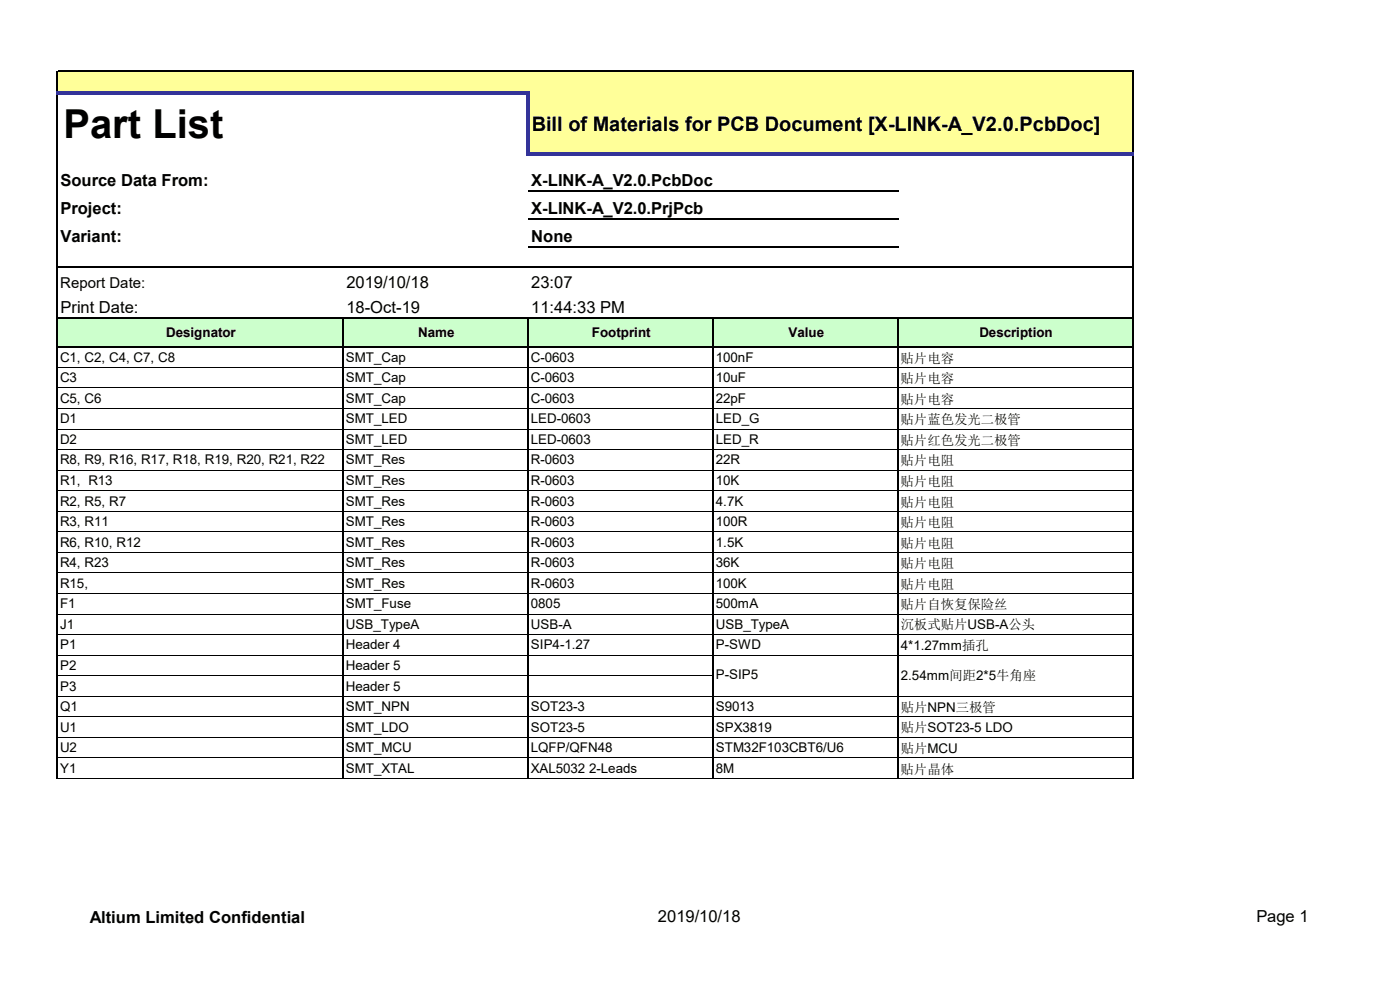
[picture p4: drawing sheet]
<svg xmlns="http://www.w3.org/2000/svg" width="297mm" height="210mm" viewBox="0 0 297 210" stroke-linecap="round" stroke-linejoin="round" font-family="sans-serif">
<defs><g id="words">
<text font-size="8.5" x="13.5" y="29.3">Part List</text>
<text font-size="4.2" x="112.8" y="27.7">Bill of Materials for PCB Document [X-LINK-A_V2.0.PcbDoc]</text>
<g font-size="3.5">
<text x="12.8" y="39.5">Source Data From:</text>
<text x="112.7" y="39.5">X-LINK-A_V2.0.PcbDoc</text>
<text x="12.8" y="45.4">Project:</text>
<text x="112.7" y="45.4">X-LINK-A_V2.0.PrjPcb</text>
<text x="12.8" y="51.3">Variant:</text>
<text x="112.7" y="51.3">None</text>
<text x="73.5" y="61">2019/10/18</text>
<text x="112.7" y="61">23:07</text>
<text x="12.8" y="66.4">Print Date:</text>
<text x="73.5" y="66.4">18-Oct-19</text>
<text x="112.7" y="66.4">11:44:33 PM</text>
<text x="19" y="195.8">Altium Limited Confidential</text>
<text x="139.6" y="195.5">2019/10/18</text>
<text x="266.6" y="195.5">Page 1</text>
</g>
<text font-size="3.2" x="12.8" y="61">Report Date:</text>
<g font-size="2.8">
<text x="35.3" y="71.5">Designator</text>
<text x="88.7" y="71.5">Name</text>
<text x="125.6" y="71.5">Footprint</text>
<text x="167.3" y="71.5">Value</text>
<text x="207.8" y="71.5">Description</text>
<text x="12.7" y="76.7">C1, C2, C4, C7, C8</text>
<text x="73.4" y="76.7">SMT_Cap</text>
<text x="112.6" y="76.7">C-0603</text>
<text x="151.9" y="76.7">100nF</text>
<text x="191.1" y="76.9">贴片电容</text>
<text x="12.7" y="81.1">C3</text>
<text x="73.4" y="81.1">SMT_Cap</text>
<text x="112.6" y="81.1">C-0603</text>
<text x="151.9" y="81.1">10uF</text>
<text x="191.1" y="81.3">贴片电容</text>
<text x="12.7" y="85.4">C5, C6</text>
<text x="12.7" y="89.8">D1</text>
<text x="73.4" y="85.4">SMT_Cap</text>
<text x="73.4" y="89.8">SMT_LED</text>
<text x="112.6" y="85.4">C-0603</text>
<text x="112.6" y="89.8">LED-0603</text>
<text x="151.9" y="85.4">22pF</text>
<text x="151.9" y="89.8">LED_G</text>
<text x="191.1" y="85.6">贴片电容</text>
<text x="12.7" y="94.1">D2</text>
<text x="73.4" y="94.1">SMT_LED</text>
<text x="112.6" y="94.1">LED-0603</text>
<text x="151.9" y="94.1">LED_R</text>
<text x="191.1" y="90">贴片蓝色发光二极管</text>
<text x="191.1" y="94.4">贴片红色发光二极管</text>
<text x="12.7" y="98.5">R8, R9, R16, R17, R18, R19, R20, R21, R22</text>
<text x="73.4" y="98.5">SMT_Res</text>
<text x="112.6" y="98.5">R-0603</text>
<text x="151.9" y="98.5">22R</text>
<text x="191.1" y="98.7">贴片电阻</text>
<text x="12.7" y="102.9">R1, R13</text>
<text x="12.7" y="107.2">R2, R5, R7</text>
<text x="73.4" y="102.9">SMT_Res</text>
<text x="73.4" y="107.2">SMT_Res</text>
<text x="112.6" y="102.9">R-0603</text>
<text x="112.6" y="107.2">R-0603</text>
<text x="151.9" y="102.9">10K</text>
<text x="151.9" y="107.2">4.7K</text>
<text x="191.1" y="103.1">贴片电阻</text>
<text x="191.1" y="107.4">贴片电阻</text>
<text x="12.7" y="111.6">R3, R11</text>
<text x="73.4" y="111.6">SMT_Res</text>
<text x="112.6" y="111.6">R-0603</text>
<text x="151.9" y="111.6">100R</text>
<text x="191.1" y="111.8">贴片电阻</text>
<text x="12.7" y="116">R6, R10, R12</text>
<text x="73.4" y="116">SMT_Res</text>
<text x="112.6" y="116">R-0603</text>
<text x="151.9" y="116">1.5K</text>
<text x="191.1" y="116.2">贴片电阻</text>
<text x="12.7" y="120.3">R4, R23</text>
<text x="12.7" y="124.7">R15,</text>
<text x="73.4" y="120.3">SMT_Res</text>
<text x="73.4" y="124.7">SMT_Res</text>
<text x="112.6" y="120.3">R-0603</text>
<text x="112.6" y="124.7">R-0603</text>
<text x="151.9" y="120.3">36K</text>
<text x="151.9" y="124.7">100K</text>
<text x="191.1" y="120.5">贴片电阻</text>
<text x="191.1" y="124.9">贴片电阻</text>
<text x="12.7" y="129">F1</text>
<text x="73.4" y="129">SMT_Fuse</text>
<text x="112.6" y="129">0805</text>
<text x="151.9" y="129">500mA</text>
<text x="191.1" y="129.2">贴片自恢复保险丝</text>
<text x="12.7" y="133.4">J1</text>
<text x="12.7" y="137.8">P1</text>
<text x="73.4" y="133.4">USB_TypeA</text>
<text x="73.4" y="137.8">Header 4</text>
<text x="112.6" y="133.4">USB-A</text>
<text x="112.6" y="137.8">SIP4-1.27</text>
<text x="151.9" y="133.4">USB_TypeA</text>
<text x="151.9" y="137.8">P-SWD</text>
<text x="191.1" y="133.5">沉板式贴片USB-A公头</text>
<text x="191.1" y="137.8">4*1.27mm插孔</text>
<text x="12.7" y="142.1">P2</text>
<text x="73.4" y="142.1">Header 5</text>
<text x="12.7" y="146.5">P3</text>
<text x="73.4" y="146.5">Header 5</text>
<text x="151.9" y="144.1">P-SIP5</text>
<text x="191.1" y="144.2">2.54mm间距2*5牛角座</text>
<text x="12.7" y="150.8">Q1</text>
<text x="12.7" y="155.2">U1</text>
<text x="73.4" y="150.8">SMT_NPN</text>
<text x="73.4" y="155.2">SMT_LDO</text>
<text x="112.6" y="150.8">SOT23-3</text>
<text x="112.6" y="155.2">SOT23-5</text>
<text x="151.9" y="150.8">S9013</text>
<text x="151.9" y="155.2">SPX3819</text>
<text x="191.1" y="150.9">贴片NPN三极管</text>
<text x="191.1" y="155.3">贴片SOT23-5 LDO</text>
<text x="12.7" y="159.6">U2</text>
<text x="73.4" y="159.6">SMT_MCU</text>
<text x="112.6" y="159.6">LQFP/QFN48</text>
<text x="151.9" y="159.6">STM32F103CBT6/U6</text>
<text x="191.1" y="159.6">贴片MCU</text>
<text x="12.7" y="163.9">Y1</text>
<text x="73.4" y="163.9">SMT_XTAL</text>
<text x="112.6" y="163.9">XAL5032 2-Leads</text>
<text x="151.9" y="163.9">8M</text>
<text x="191.1" y="164.1">贴片晶体</text>
</g>
</g></defs>
<g fill="#ff9">
<path d="M12.3 15.3h228.1v4.5h-228.1z"/>
<path d="M112.1 19.8h128.3v12.8h-128.3z"/>
</g>
<path d="M12.3 67.4h228.1v6.2h-228.1z" fill="#cfc"/>
<path d="M12.1 15v4.4M240.3 15.3v17" fill="none" stroke="#000" stroke-width=".34"/>
<path d="M111.7 20.1h.7v12.8h-.7z" fill-rule="evenodd" fill="#339"/>
<g fill="none" stroke="#000" stroke-width=".21">
<path d="M12.3 77.9h60.3M73 77.9h38.9M112.2 77.9h38.9M151.5 77.9h38.9M12.3 82.3h60.3M12.3 86.6h60.3M12.3 91h60.3M12.3 95.4h60.3M12.3 99.7h60.3M73 82.3h38.9M73 86.6h38.9M73 91h38.9"/>
<path d="M73 95.4h38.9M73 99.7h38.9M112.2 82.3h38.9M112.2 86.6h38.9M112.2 91h38.9M112.2 95.4h38.9M112.2 99.7h38.9M151.5 82.3h38.9M151.5 86.6h38.9M151.5 91h38.9M151.5 95.4h38.9M151.5 99.7h38.9"/>
<path d="M12.3 104.1h60.3M12.3 108.4h60.3M12.3 112.8h60.3M12.3 117.2h60.3M73 104.1h38.9M73 108.4h38.9M73 112.8h38.9M73 117.2h38.9M112.2 104.1h38.9M112.2 108.4h38.9M112.2 112.8h38.9M112.2 117.2h38.9"/>
<path d="M151.5 104.1h38.9M151.5 108.4h38.9M151.5 112.8h38.9M151.5 117.2h38.9M12.3 121.5h60.3M12.3 125.9h60.3M12.3 130.2h60.3M12.3 134.6h60.3M12.3 139h60.3M73 121.5h38.9M73 125.9h38.9M73 130.2h38.9"/>
<path d="M73 134.6h38.9M73 139h38.9M112.2 121.5h38.9M112.2 125.9h38.9M112.2 130.2h38.9M112.2 134.6h38.9M112.2 139h38.9M151.5 121.5h38.9M151.5 125.9h38.9M151.5 130.2h38.9M151.5 134.6h38.9M151.5 139h38.9"/>
<path d="M12.3 143.3h60.3M12.3 147.7h60.3M12.3 152h60.3M12.3 156.4h60.3M73 143.3h38.9M73 147.7h38.9M73 152h38.9M73 156.4h38.9M112.2 147.7h38.9M112.2 152h38.9M112.2 156.4h38.9M151.5 147.7h38.9"/>
<path d="M151.5 152h38.9M151.5 156.4h38.9M12.3 160.8h60.3M12.3 165.1h60.3M73 160.8h38.9M73 165.1h38.9M112.2 160.8h38.9M112.2 165.1h38.9M151.5 160.8h38.9M151.5 165.1h38.9"/>
</g>
<path d="M12.3 15.2h228.2M12.1 20.1v145M240.3 32.9v132.2M72.8 67.6v97.5M112.1 67.6v97.5M151.3 67.6v97.5M190.5 67.6v97.5" fill="none" stroke="#000" stroke-width=".34"/>
<g fill="#339">
<path d="M12 19.4h100.4v.7h-100.4z" fill-rule="evenodd"/>
<path d="M112.4 32.3h128.1v.6h-128.1z" fill-rule="evenodd"/>
</g>
<path d="M12.3 56.6h228.2M112.1 40.5h78.5M112.1 46.4h78.5M112.1 52.3h78.5M12.3 67.4h228.2M12.3 73.5h228.2" fill="none" stroke="#000" stroke-width=".34"/>
<g fill="none" stroke="#000" stroke-width=".21">
<path d="M190.7 77.9h49.5M190.7 82.3h49.5M190.7 86.6h49.5M190.7 91h49.5M190.7 95.4h49.5M190.7 99.7h49.5M190.7 104.1h49.5M190.7 108.4h49.5M190.7 112.8h49.5M190.7 117.2h49.5M190.7 121.5h49.5M190.7 125.9h49.5"/>
<path d="M190.7 130.2h49.5M190.7 134.6h49.5M190.7 139h49.5M112.2 143.3h38.9M190.7 147.7h49.5M190.7 152h49.5M190.7 156.4h49.5M190.7 160.8h49.5M190.7 165.1h49.5"/>
</g>
<use href="#words"/>
</svg>
